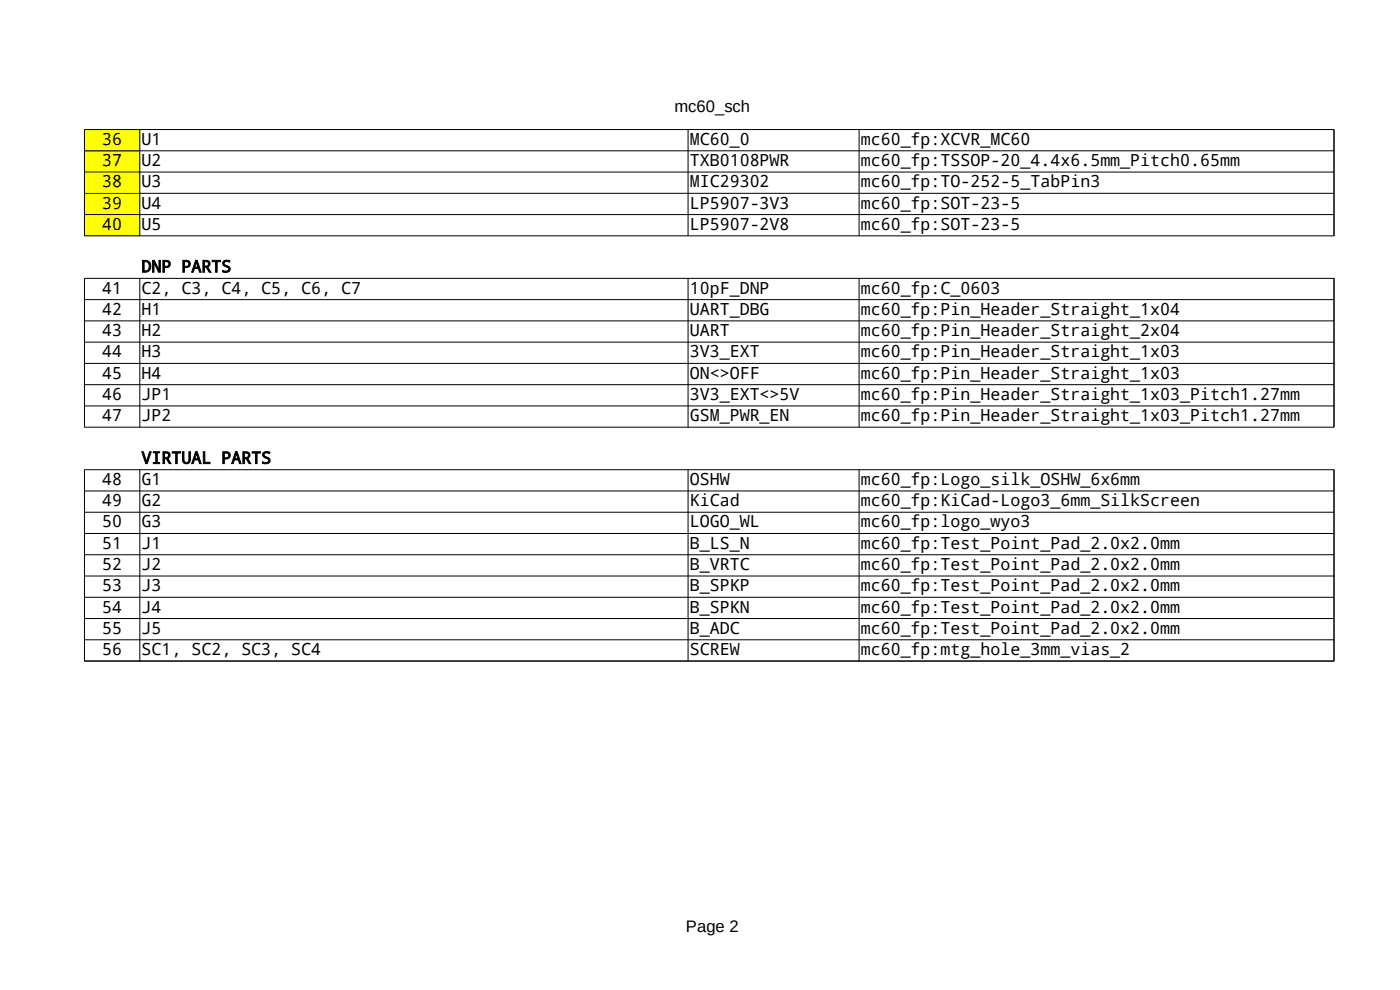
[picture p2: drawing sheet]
<svg xmlns="http://www.w3.org/2000/svg" width="297mm" height="210mm" viewBox="0 0 297 210" stroke-linecap="round" stroke-linejoin="round" font-family="sans-serif">
<defs><g id="words">
<g font-size="3.5">
<text x="143.1" y="23.7">mc60_sch</text>
<text x="21.7" y="30.7">36</text>
<text x="21.7" y="35.2">37</text>
<text x="30" y="30.7">U1</text>
<text x="30" y="35.2">U2</text>
<text x="146.3" y="30.7">MC60_0</text>
<text x="146.3" y="35.2">TXB0108PWR</text>
<text x="182.6" y="30.7">mc60_fp:XCVR_MC60</text>
<text x="182.6" y="35.2">mc60_fp:TSSOP-20_4.4x6.5mm_Pitch0.65mm</text>
<text x="21.7" y="39.7">38</text>
<text x="30" y="39.7">U3</text>
<text x="146.3" y="39.7">MIC29302</text>
<text x="182.6" y="39.7">mc60_fp:TO-252-5_TabPin3</text>
<text x="21.7" y="44.2">39</text>
<text x="30" y="44.2">U4</text>
<text x="146.3" y="44.2">LP5907-3V3</text>
<text x="182.6" y="44.2">mc60_fp:SOT-23-5</text>
<text x="21.7" y="48.8">40</text>
<text x="30" y="48.8">U5</text>
<text x="146.3" y="48.8">LP5907-2V8</text>
<text x="182.6" y="48.8">mc60_fp:SOT-23-5</text>
<text x="30" y="57.8">DNP PARTS</text>
<text x="21.7" y="62.3">41</text>
<text x="30" y="62.3">C2, C3, C4, C5, C6, C7</text>
<text x="146.3" y="62.3">10pF_DNP</text>
<text x="182.6" y="62.3">mc60_fp:C_0603</text>
<text x="21.7" y="66.8">42</text>
<text x="21.7" y="71.3">43</text>
<text x="30" y="66.8">H1</text>
<text x="30" y="71.3">H2</text>
<text x="146.3" y="66.8">UART_DBG</text>
<text x="146.3" y="71.3">UART</text>
<text x="182.6" y="66.8">mc60_fp:Pin_Header_Straight_1x04</text>
<text x="182.6" y="71.3">mc60_fp:Pin_Header_Straight_2x04</text>
<text x="21.7" y="75.8">44</text>
<text x="30" y="75.8">H3</text>
<text x="146.3" y="75.8">3V3_EXT</text>
<text x="182.6" y="75.8">mc60_fp:Pin_Header_Straight_1x03</text>
<text x="21.7" y="80.3">45</text>
<text x="30" y="80.3">H4</text>
<text x="146.3" y="80.3">ON&lt;&gt;OFF</text>
<text x="182.6" y="80.3">mc60_fp:Pin_Header_Straight_1x03</text>
<text x="21.7" y="84.8">46</text>
<text x="21.7" y="89.3">47</text>
<text x="30" y="84.8">JP1</text>
<text x="30" y="89.3">JP2</text>
<text x="146.3" y="84.8">3V3_EXT&lt;&gt;5V</text>
<text x="146.3" y="89.3">GSM_PWR_EN</text>
<text x="182.6" y="84.8">mc60_fp:Pin_Header_Straight_1x03_Pitch1.27mm</text>
<text x="182.6" y="89.3">mc60_fp:Pin_Header_Straight_1x03_Pitch1.27mm</text>
<text x="30" y="98.4">VIRTUAL PARTS</text>
<text x="21.7" y="102.9">48</text>
<text x="21.7" y="107.4">49</text>
<text x="30" y="102.9">G1</text>
<text x="30" y="107.4">G2</text>
<text x="146.3" y="102.9">OSHW</text>
<text x="146.3" y="107.4">KiCad</text>
<text x="182.6" y="102.9">mc60_fp:Logo_silk_OSHW_6x6mm</text>
<text x="182.6" y="107.4">mc60_fp:KiCad-Logo3_6mm_SilkScreen</text>
<text x="21.7" y="111.9">50</text>
<text x="30" y="111.9">G3</text>
<text x="146.3" y="111.9">LOGO_WL</text>
<text x="182.6" y="111.9">mc60_fp:logo_wyo3</text>
<text x="21.7" y="116.4">51</text>
<text x="30" y="116.4">J1</text>
<text x="146.3" y="116.4">B_LS_N</text>
<text x="182.6" y="116.4">mc60_fp:Test_Point_Pad_2.0x2.0mm</text>
<text x="21.7" y="120.9">52</text>
<text x="21.7" y="125.4">53</text>
<text x="30" y="120.9">J2</text>
<text x="30" y="125.4">J3</text>
<text x="146.3" y="120.9">B_VRTC</text>
<text x="146.3" y="125.4">B_SPKP</text>
<text x="182.6" y="120.9">mc60_fp:Test_Point_Pad_2.0x2.0mm</text>
<text x="182.6" y="125.4">mc60_fp:Test_Point_Pad_2.0x2.0mm</text>
<text x="21.7" y="129.9">54</text>
<text x="30" y="129.9">J4</text>
<text x="146.3" y="129.9">B_SPKN</text>
<text x="182.6" y="129.9">mc60_fp:Test_Point_Pad_2.0x2.0mm</text>
<text x="21.7" y="134.4">55</text>
<text x="30" y="134.4">J5</text>
<text x="146.3" y="134.4">B_ADC</text>
<text x="182.6" y="134.4">mc60_fp:Test_Point_Pad_2.0x2.0mm</text>
<text x="21.7" y="138.9">56</text>
<text x="30" y="138.9">SC1, SC2, SC3, SC4</text>
<text x="146.3" y="138.9">SCREW</text>
<text x="182.6" y="138.9">mc60_fp:mtg_hole_3mm_vias_2</text>
<text x="145.5" y="197.7">Page 2</text>
</g>
</g></defs>
<path d="M17.9 27.5h11.7v22.5h-11.7z" fill-rule="evenodd" fill="#ff0"/>
<g fill="none" stroke="#000" stroke-width=".21">
<path d="M17.9 32h265.1M17.9 36.5h265.1M29.7 27.5v22.6M146 27.5v22.6M182.2 27.5v22.6M17.9 41h265.1M17.9 45.5h265.1M17.9 50h265.1M17.9 50.1v-22.6h265.1v22.6M17.9 59h265.1v31.6h-265.1zM29.7 59v31.6M146 59v31.6"/>
<path d="M182.2 59v31.6M17.9 63.6h265.1M17.9 68.1h265.1M17.9 72.6h265.1M17.9 77.1h265.1M17.9 81.6h265.1M17.9 86.1h265.1M17.9 99.6h265.1M17.9 99.6v40.7l265.1-.1v-40.6M29.7 99.6v40.7M146 99.6v40.7M182.2 99.6v40.7"/>
<path d="M17.9 104.2h265.1M17.9 108.7h265.1M17.9 113.2h265.1M17.9 117.7h265.1M17.9 122.2h265.1M17.9 126.7h265.1M17.9 131.2h265.1M17.9 135.7h265.1"/>
</g>
<use href="#words"/>
</svg>
